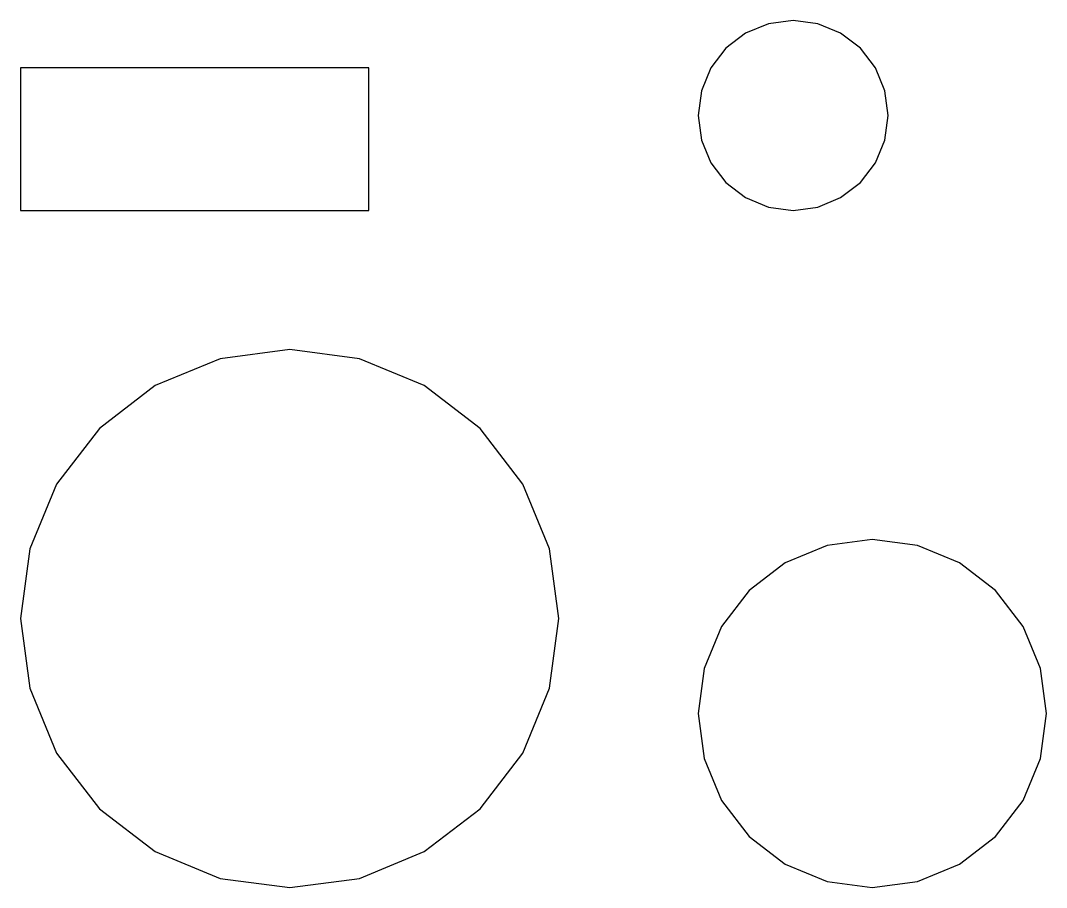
# Model space of a CAD drawing. Header units: millimetres. Extents: x 0 to 648, y 0 to 548.
import ezdxf

# ---------------------------------------------------------------- set-up
doc = ezdxf.new("R2010")
doc.units = ezdxf.units.MM

msp = doc.modelspace()

# ---------------------------------------------------------------- linework, layer by layer
at = {"layer": 'PART001'}
msp.add_lwpolyline([(0, 170), (5.79, 126), (22.78, 85), (49.79, 49.79), (85, 22.78), (126, 5.79), (170, 0), (214, 5.79), (255, 22.78), (290.21, 49.79), (317.22, 85), (334.21, 126), (340, 170), (334.21, 214), (317.22, 255), (290.21, 290.21), (255, 317.22), (214, 334.21), (170, 340), (126, 334.21), (85, 317.22), (49.79, 290.21), (22.78, 255), (5.79, 214)], close=True, dxfattribs=at)
at = {"layer": 'PART002'}
msp.add_lwpolyline([(428, 110), (431.75, 81.53), (442.74, 55), (460.22, 32.22), (483, 14.74), (509.53, 3.75), (538, 0), (566.47, 3.75), (593, 14.74), (615.78, 32.22), (633.26, 55), (644.25, 81.53), (648, 110), (644.25, 138.47), (633.26, 165), (615.78, 187.78), (593, 205.26), (566.47, 216.25), (538, 220), (509.53, 216.25), (483, 205.26), (460.22, 187.78), (442.74, 165), (431.75, 138.47)], close=True, dxfattribs=at)
at = {"layer": 'PART003'}
msp.add_lwpolyline([(220, 518), (0, 518), (0, 428), (220, 428)], close=True, dxfattribs=at)
at = {"layer": 'PART004'}
msp.add_lwpolyline([(488, 548), (472.47, 545.96), (458, 539.96), (445.57, 530.43), (436.04, 518), (430.04, 503.53), (428, 488), (430.04, 472.47), (436.04, 458), (445.57, 445.57), (458, 436.04), (472.47, 430.04), (488, 428), (503.53, 430.04), (518, 436.04), (530.43, 445.57), (539.96, 458), (545.96, 472.47), (548, 488), (545.96, 503.53), (539.96, 518), (530.43, 530.43), (518, 539.96), (503.53, 545.96)], close=True, dxfattribs=at)

doc.saveas('drawing.dxf')
